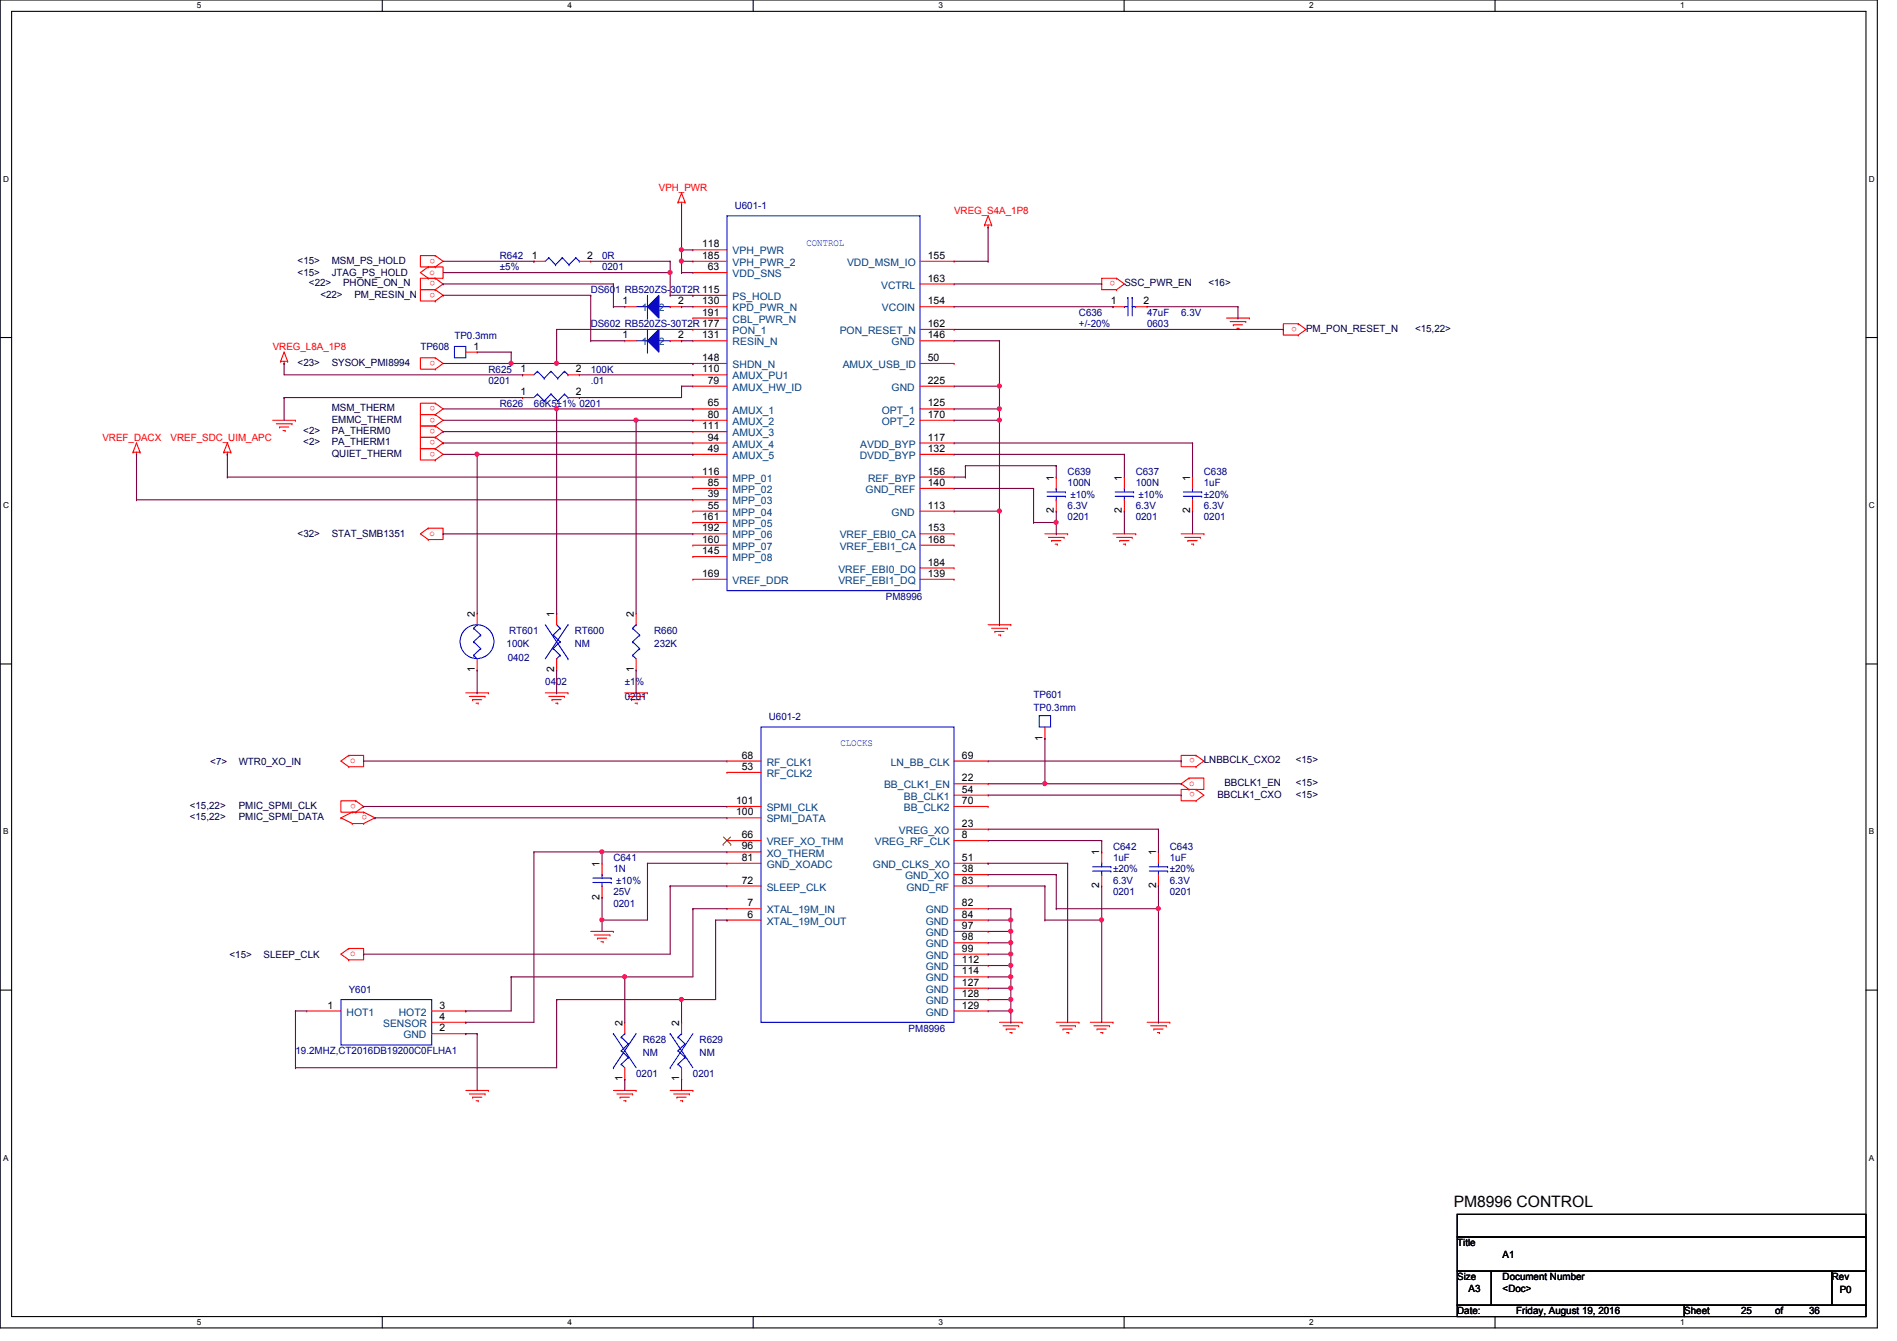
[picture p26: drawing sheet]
<svg xmlns="http://www.w3.org/2000/svg" width="297mm" height="210mm" viewBox="0 0 297 210" stroke-linecap="round" stroke-linejoin="round" font-family="sans-serif">
<defs><g id="words">
<text font-size="2.5" x="227.6" y="188.9">PM8996 CONTROL</text>
<g font-size="1.6" fill="#f00">
<text x="103.2" y="29.9">VPH_PWR</text>
<text x="149.4" y="33.4">VREG_S4A_1P8</text>
<text x="68.2" y="40.5" transform="rotate(180 68.2 40.5)">o</text>
<text x="67.3" y="43">o</text>
<text x="68.2" y="44" transform="rotate(180 68.2 44)">o</text>
<text x="68.2" y="45.8" transform="rotate(180 68.2 45.8)">o</text>
<text x="174.6" y="44" transform="rotate(180 174.6 44)">o</text>
<text x="203.1" y="51.1" transform="rotate(180 203.1 51.1)">o</text>
<text x="42.7" y="54.8">VREG_L8A_1P8</text>
<text x="68.2" y="56.5" transform="rotate(180 68.2 56.5)">o</text>
<text x="68.2" y="63.6" transform="rotate(180 68.2 63.6)">o</text>
<text x="68.2" y="65.4" transform="rotate(180 68.2 65.4)">o</text>
<text x="16" y="69">VREF_DACX</text>
<text x="26.7" y="69">VREF_SDC_UIM_APC</text>
<text x="68.2" y="67.1" transform="rotate(180 68.2 67.1)">o</text>
<text x="68.2" y="68.9" transform="rotate(180 68.2 68.9)">o</text>
<text x="68.2" y="70.7" transform="rotate(180 68.2 70.7)">o</text>
<text x="67.3" y="83.9">o</text>
<text x="54.8" y="119.5">o</text>
<text x="187.1" y="118.7" transform="rotate(180 187.1 118.7)">o</text>
<text x="55.7" y="125.8" transform="rotate(180 55.7 125.8)">o</text>
<text x="186.2" y="123">o</text>
<text x="187.1" y="124" transform="rotate(180 187.1 124)">o</text>
<text x="57.5" y="127.6" transform="rotate(180 57.5 127.6)">o</text>
<text x="54.8" y="149.7">o</text>
</g>
<g font-size="1.6" fill="#000080">
<text x="115.1" y="32.7">U601-1</text>
<text x="78.3" y="40.6">R642</text>
<text x="94.3" y="40.6">0R</text>
<text x="78.3" y="42.3">±5%</text>
<text x="92.5" y="45.9">DS601 RB520ZS-30T2R 115</text>
<text x="94.3" y="42.3">0201</text>
<text x="71.2" y="53">TP0.3mm</text>
<text x="92.5" y="51.2">DS602 RB520ZS-30T2R 177</text>
<text x="168.9" y="49.4">C636</text>
<text x="168.9" y="51.2">+/-20%</text>
<text x="179.6" y="49.4">47uF</text>
<text x="179.6" y="51.2">0603</text>
<text x="185" y="49.4">6.3V</text>
<text x="65.8" y="54.8">TP608</text>
<text x="76.5" y="58.3">R625</text>
<text x="92.5" y="58.3">100K</text>
<text x="76.5" y="60.1">0201</text>
<text x="78.3" y="63.7">R626</text>
<text x="83.6" y="63.7">66K5±1% 0201</text>
<text x="92.5" y="60.1">.01</text>
<text x="167.2" y="74.3">C639</text>
<text x="167.2" y="76.1">100N</text>
<text x="167.6" y="77.9">±10%</text>
<text x="177.8" y="74.3">C637</text>
<text x="177.8" y="76.1">100N</text>
<text x="178.3" y="77.9">±10%</text>
<text x="188.5" y="74.3">C638</text>
<text x="188.5" y="76.1">1uF</text>
<text x="188.5" y="77.9">±20%</text>
<text x="167.2" y="81.4">0201</text>
<text x="167.2" y="79.7">6.3V</text>
<text x="177.8" y="81.4">0201</text>
<text x="177.8" y="79.7">6.3V</text>
<text x="188.5" y="81.4">0201</text>
<text x="188.5" y="79.7">6.3V</text>
<text x="138.7" y="93.9">PM8996</text>
<text x="79.3" y="101.3">100K</text>
<text x="79.7" y="99.2">RT601</text>
<text x="90" y="99.2">RT600</text>
<text x="90" y="101.3">NM</text>
<text x="102.4" y="99.2">R660</text>
<text x="102.4" y="101.3">232K</text>
<text x="79.5" y="103.5">0402</text>
<text x="85.4" y="107.2">0402</text>
<text x="97.8" y="107.2">±1%</text>
<text x="97.8" y="109.6">0201</text>
<text x="120.4" y="112.7">U601-2</text>
<text x="161.8" y="109.2">TP601</text>
<text x="161.8" y="111.3">TP0.3mm</text>
<text x="96.1" y="134.8">C641</text>
<text x="96.1" y="136.6">1N</text>
<text x="174.3" y="133">C642</text>
<text x="174.3" y="134.8">1uF</text>
<text x="174.3" y="136.6">±20%</text>
<text x="183.2" y="133">C643</text>
<text x="183.2" y="134.8">1uF</text>
<text x="183.2" y="136.6">±20%</text>
<text x="96.1" y="141.9">0201</text>
<text x="96.1" y="140.1">25V</text>
<text x="96.5" y="138.3">±10%</text>
<text x="174.3" y="140.1">0201</text>
<text x="174.3" y="138.3">6.3V</text>
<text x="183.2" y="140.1">0201</text>
<text x="183.2" y="138.3">6.3V</text>
<text x="54.6" y="155.4">Y601</text>
<text x="142.3" y="161.5">PM8996</text>
<text x="46.3" y="165">19.2MHZ,CT2016DB19200C0FLHA1</text>
<text x="100.7" y="163.2">R628</text>
<text x="100.7" y="165.4">NM</text>
<text x="109.6" y="163.2">R629</text>
<text x="109.6" y="165.4">NM</text>
<text x="99.6" y="168.6">0201</text>
<text x="108.5" y="168.6">0201</text>
</g>
<g font-size="1.6" fill="#000040">
<text x="46.6" y="41.3">&lt;15&gt;</text>
<text x="51.9" y="41.3">MSM_PS_HOLD</text>
<text x="46.6" y="43.2">&lt;15&gt;</text>
<text x="48.4" y="44.8">&lt;22&gt;</text>
<text x="50.2" y="46.6">&lt;22&gt;</text>
<text x="51.9" y="43.2">JTAG_PS_HOLD</text>
<text x="53.7" y="44.8">PHONE_ON_N</text>
<text x="55.5" y="46.6">PM_RESIN_N</text>
<text x="176.1" y="44.8">SSC_PWR_EN</text>
<text x="189.2" y="44.8">&lt;16&gt;</text>
<text x="204.5" y="51.9">PM_PON_RESET_N</text>
<text x="221.6" y="51.9">&lt;15,22&gt;</text>
<text x="46.6" y="57.3">&lt;23&gt;</text>
<text x="51.9" y="57.3">SYSOK_PMI8994</text>
<text x="51.9" y="64.4">MSM_THERM</text>
<text x="47.5" y="67.9">&lt;2&gt;</text>
<text x="47.5" y="69.7">&lt;2&gt;</text>
<text x="51.9" y="66.2">EMMC_THERM</text>
<text x="51.9" y="67.9">PA_THERM0</text>
<text x="51.9" y="69.7">PA_THERM1</text>
<text x="51.9" y="71.5">QUIET_THERM</text>
<text x="46.6" y="84.1">&lt;32&gt;</text>
<text x="51.9" y="84.1">STAT_SMB1351</text>
<text x="32.9" y="119.7">&lt;7&gt;</text>
<text x="37.4" y="119.7">WTR0_XO_IN</text>
<text x="188.5" y="119.5">LNBBCLK_CXO2</text>
<text x="202.9" y="119.5">&lt;15&gt;</text>
<text x="190.6" y="124.8">BBCLK1_CXO</text>
<text x="191.7" y="123.1">BBCLK1_EN</text>
<text x="202.9" y="123.1">&lt;15&gt;</text>
<text x="202.9" y="124.8">&lt;15&gt;</text>
<text x="29.7" y="128.4">&lt;15,22&gt;</text>
<text x="29.7" y="126.6">&lt;15,22&gt;</text>
<text x="37.4" y="128.4">PMIC_SPMI_DATA</text>
<text x="37.4" y="126.6">PMIC_SPMI_CLK</text>
<text x="35.9" y="149.9">&lt;15&gt;</text>
<text x="41.3" y="149.9">SLEEP_CLK</text>
</g>
<g font-size="1.6">
<text x="83.3" y="40.5">1</text>
<text x="91.9" y="40.5">2</text>
<text x="109.9" y="38.7">118</text>
<text x="109.9" y="40.5">185</text>
<text x="145.3" y="40.5">155</text>
<text x="97.5" y="47.6">1</text>
<text x="106.2" y="47.6">2</text>
<text x="109.9" y="47.6">130</text>
<text x="110.8" y="42.3">63</text>
<text x="145.3" y="44.1">163</text>
<text x="145.3" y="47.6">154</text>
<text x="173.9" y="47.6">1</text>
<text x="179.1" y="47.6">2</text>
<text x="97.5" y="53">1</text>
<text x="106.2" y="53">2</text>
<text x="109.9" y="49.4">191</text>
<text x="109.9" y="53">131</text>
<text x="145.3" y="51.2">162</text>
<text x="145.3" y="53">146</text>
<text x="74.2" y="54.7">1</text>
<text x="81.5" y="58.3">1</text>
<text x="90.2" y="58.3">2</text>
<text x="109.9" y="56.5">148</text>
<text x="109.9" y="58.3">110</text>
<text x="145.3" y="56.5">50</text>
<text x="81.5" y="61.8">1</text>
<text x="90.2" y="61.8">2</text>
<text x="110.8" y="60.1">79</text>
<text x="110.8" y="63.6">65</text>
<text x="110.8" y="65.4">80</text>
<text x="145.3" y="60.1">225</text>
<text x="145.3" y="63.6">125</text>
<text x="145.3" y="65.4">170</text>
<text x="109.9" y="67.2">111</text>
<text x="110.8" y="69">94</text>
<text x="110.8" y="70.7">49</text>
<text x="145.3" y="69">117</text>
<text x="145.3" y="70.7">132</text>
<text x="109.9" y="74.3">116</text>
<text x="110.8" y="76.1">85</text>
<text x="110.8" y="77.9">39</text>
<text x="145.3" y="74.3">156</text>
<text x="145.3" y="76.1">140</text>
<text x="165" y="75.2" transform="rotate(-90 165 75.2)">1</text>
<text x="175.7" y="75.2" transform="rotate(-90 175.7 75.2)">1</text>
<text x="186.3" y="75.2" transform="rotate(-90 186.3 75.2)">1</text>
<text x="109.9" y="81.4">161</text>
<text x="109.9" y="83.2">192</text>
<text x="110.8" y="79.6">55</text>
<text x="145.3" y="79.6">113</text>
<text x="145.3" y="83.2">153</text>
<text x="165" y="80.3" transform="rotate(-90 165 80.3)">2</text>
<text x="175.7" y="80.3" transform="rotate(-90 175.7 80.3)">2</text>
<text x="186.3" y="80.3" transform="rotate(-90 186.3 80.3)">2</text>
<text x="109.9" y="85">160</text>
<text x="109.9" y="86.7">145</text>
<text x="145.3" y="85">168</text>
<text x="145.3" y="88.5">184</text>
<text x="109.9" y="90.3">169</text>
<text x="145.3" y="90.3">139</text>
<text x="74.3" y="96.6" transform="rotate(-90 74.3 96.6)">2</text>
<text x="86.8" y="96.6" transform="rotate(-90 86.8 96.6)">1</text>
<text x="99.2" y="96.6" transform="rotate(-90 99.2 96.6)">2</text>
<text x="74.3" y="105.2" transform="rotate(-90 74.3 105.2)">1</text>
<text x="86.8" y="105.2" transform="rotate(-90 86.8 105.2)">2</text>
<text x="99.2" y="105.2" transform="rotate(-90 99.2 105.2)">1</text>
<text x="116.2" y="118.7">68</text>
<text x="150.6" y="118.7">69</text>
<text x="163.2" y="115.9" transform="rotate(-90 163.2 115.9)">1</text>
<text x="115.3" y="125.9">101</text>
<text x="116.2" y="120.5">53</text>
<text x="150.6" y="122.3">22</text>
<text x="150.6" y="124.1">54</text>
<text x="150.6" y="125.9">70</text>
<text x="115.3" y="127.6">100</text>
<text x="116.2" y="131.2">66</text>
<text x="150.6" y="129.4">23</text>
<text x="150.6" y="131.2">8</text>
<text x="93.9" y="135.7" transform="rotate(-90 93.9 135.7)">1</text>
<text x="116.2" y="133">96</text>
<text x="116.2" y="134.7">81</text>
<text x="150.6" y="134.7">51</text>
<text x="150.6" y="136.5">38</text>
<text x="172.1" y="133.9" transform="rotate(-90 172.1 133.9)">1</text>
<text x="181" y="133.9" transform="rotate(-90 181 133.9)">1</text>
<text x="93.9" y="140.8" transform="rotate(-90 93.9 140.8)">2</text>
<text x="116.2" y="138.3">72</text>
<text x="117" y="141.9">7</text>
<text x="117" y="143.6">6</text>
<text x="150.6" y="138.3">83</text>
<text x="150.6" y="141.9">82</text>
<text x="150.6" y="143.6">84</text>
<text x="172.1" y="139" transform="rotate(-90 172.1 139)">2</text>
<text x="181" y="139" transform="rotate(-90 181 139)">2</text>
<text x="150.6" y="145.4">97</text>
<text x="150.6" y="147.2">98</text>
<text x="150.6" y="149">99</text>
<text x="150.6" y="150.7">112</text>
<text x="150.6" y="152.5">114</text>
<text x="150.6" y="154.3">127</text>
<text x="51.3" y="157.9">1</text>
<text x="68.8" y="161.4">2</text>
<text x="68.8" y="157.9">3</text>
<text x="68.8" y="159.6">4</text>
<text x="97.4" y="160.6" transform="rotate(-90 97.4 160.6)">2</text>
<text x="106.3" y="160.6" transform="rotate(-90 106.3 160.6)">2</text>
<text x="150.6" y="156.1">128</text>
<text x="150.6" y="157.9">129</text>
<text x="97.4" y="169.2" transform="rotate(-90 97.4 169.2)">1</text>
<text x="106.3" y="169.2" transform="rotate(-90 106.3 169.2)">1</text>
<text x="228.2" y="195.1">Title</text>
<text x="235.3" y="196.8">A1</text>
<text x="228.2" y="200.4">Size</text>
<text x="230" y="202.2">A3</text>
<text x="235.3" y="200.4">Document Number</text>
<text x="235.3" y="202.2">&lt;Doc&gt;</text>
<text x="286.8" y="200.4">Rev</text>
<text x="288.1" y="202.4">P0</text>
<text x="228.2" y="205.7">Date:</text>
<text x="237.4" y="205.7">Friday, August 19, 2016</text>
<text x="263.7" y="205.7">Sheet</text>
<text x="272.6" y="205.7">25</text>
<text x="278" y="205.7">of</text>
<text x="283.3" y="205.7">36</text>
</g>
<g font-size="1.6" fill="#004080">
<text x="114.7" y="39.8">VPH_PWR</text>
<text x="114.7" y="41.6">VPH_PWR_2</text>
<text x="132.6" y="41.6">VDD_MSM_IO</text>
<text x="114.7" y="43.4">VDD_SNS</text>
<text x="114.7" y="46.9">PS_HOLD</text>
<text x="138" y="45.2">VCTRL</text>
<text x="100.5" y="48.7">1</text>
<text x="103.2" y="48.7">2</text>
<text x="114.7" y="48.7">KPD_PWR_N</text>
<text x="114.7" y="50.5">CBL_PWR_N</text>
<text x="114.7" y="52.3">PON_1</text>
<text x="131.5" y="52.3">PON_RESET_N</text>
<text x="138.1" y="48.7">VCOIN</text>
<text x="100.5" y="54.1">1</text>
<text x="103.2" y="54.1">2</text>
<text x="114.7" y="54.1">RESIN_N</text>
<text x="114.7" y="57.6">SHDN_N</text>
<text x="114.7" y="59.4">AMUX_PU1</text>
<text x="131.9" y="57.6">AMUX_USB_ID</text>
<text x="139.6" y="54.1">GND</text>
<text x="114.7" y="61.2">AMUX_HW_ID</text>
<text x="114.7" y="64.7">AMUX_1</text>
<text x="138.1" y="64.7">OPT_1</text>
<text x="139.6" y="61.2">GND</text>
<text x="114.7" y="66.5">AMUX_2</text>
<text x="114.7" y="68.3">AMUX_3</text>
<text x="114.7" y="70.1">AMUX_4</text>
<text x="114.7" y="71.8">AMUX_5</text>
<text x="134.6" y="71.8">DVDD_BYP</text>
<text x="134.7" y="70.1">AVDD_BYP</text>
<text x="138.1" y="66.5">OPT_2</text>
<text x="114.7" y="75.4">MPP_01</text>
<text x="114.7" y="77.2">MPP_02</text>
<text x="135.5" y="77.2">GND_REF</text>
<text x="135.9" y="75.4">REF_BYP</text>
<text x="114.7" y="79">MPP_03</text>
<text x="114.7" y="80.7">MPP_04</text>
<text x="114.7" y="82.5">MPP_05</text>
<text x="139.6" y="80.7">GND</text>
<text x="114.7" y="84.3">MPP_06</text>
<text x="114.7" y="86.1">MPP_07</text>
<text x="114.7" y="87.8">MPP_08</text>
<text x="131.3" y="89.6">VREF_EBI0_DQ</text>
<text x="131.5" y="84.3">VREF_EBI0_CA</text>
<text x="131.5" y="86.1">VREF_EBI1_CA</text>
<text x="114.7" y="91.4">VREF_DDR</text>
<text x="131.3" y="91.4">VREF_EBI1_DQ</text>
<text x="120.1" y="119.8">RF_CLK1</text>
<text x="139.5" y="119.8">LN_BB_CLK</text>
<text x="120.1" y="121.6">RF_CLK2</text>
<text x="138.4" y="123.4">BB_CLK1_EN</text>
<text x="141.5" y="125.2">BB_CLK1</text>
<text x="120.1" y="127">SPMI_CLK</text>
<text x="120.1" y="128.7">SPMI_DATA</text>
<text x="140.8" y="130.5">VREG_XO</text>
<text x="141.5" y="127">BB_CLK2</text>
<text x="120.1" y="132.3">VREF_XO_THM</text>
<text x="120.1" y="134.1">XO_THERM</text>
<text x="120.1" y="135.8">GND_XOADC</text>
<text x="136.7" y="135.8">GND_CLKS_XO</text>
<text x="137" y="132.3">VREG_RF_CLK</text>
<text x="141.7" y="137.6">GND_XO</text>
<text x="120.1" y="139.4">SLEEP_CLK</text>
<text x="120.1" y="143">XTAL_19M_IN</text>
<text x="141.9" y="139.4">GND_RF</text>
<text x="144.9" y="143">GND</text>
<text x="120.1" y="144.7">XTAL_19M_OUT</text>
<text x="144.9" y="144.7">GND</text>
<text x="144.9" y="146.5">GND</text>
<text x="144.9" y="148.3">GND</text>
<text x="144.9" y="150.1">GND</text>
<text x="144.9" y="151.8">GND</text>
<text x="144.9" y="153.6">GND</text>
<text x="144.9" y="155.4">GND</text>
<text x="54.3" y="159">HOT1</text>
<text x="60" y="160.7">SENSOR</text>
<text x="62.4" y="159">HOT2</text>
<text x="144.9" y="157.2">GND</text>
<text x="144.9" y="159">GND</text>
<text x="63.2" y="162.5">GND</text>
</g>
<g font-size="1.6" fill="#00f">
<text x="126.3" y="38.6">CONTROL</text>
<text x="131.6" y="116.8">CLOCKS</text>
</g>
<g font-size="1.3">
<text x="30.8" y="1.3">5</text>
<text x="88.9" y="1.3">4</text>
<text x="146.9" y="1.3">3</text>
<text x="205" y="1.3">2</text>
<text x="263.1" y="1.3">1</text>
<text x=".5" y="28.4">D</text>
<text x="292.6" y="28.4">D</text>
<text x=".5" y="79.5">C</text>
<text x="292.6" y="79.5">C</text>
<text x=".5" y="130.6">B</text>
<text x="292.6" y="130.6">B</text>
<text x=".5" y="181.7">A</text>
<text x="292.6" y="181.7">A</text>
<text x="30.8" y="207.4">5</text>
<text x="88.9" y="207.4">4</text>
<text x="146.9" y="207.4">3</text>
<text x="205" y="207.4">2</text>
<text x="263.1" y="207.4">1</text>
</g>
</g></defs>
<path d="M0 0h294v207.9h-294zM1.8 1.8h290.4v204.3h-290.4z" fill="none" stroke="#000" stroke-width=".17"/>
<g fill="#fff">
<path d="M30.8 .2h.7v1.4h-.7z"/>
<path d="M30.8 206.2h.7v1.4h-.7z"/>
</g>
<path d="M59.9 0v1.8M59.9 206.1v1.8" fill="none" stroke="#000" stroke-width=".17"/>
<g fill="#fff">
<path d="M88.9 .2h.6v1.4h-.6z"/>
<path d="M88.9 206.2h.6v1.4h-.6z"/>
</g>
<path d="M117.9 0v1.8M117.9 206.1v1.8" fill="none" stroke="#000" stroke-width=".17"/>
<g fill="#fff">
<path d="M146.9 .2h.7v1.4h-.7z"/>
<path d="M146.9 206.2h.7v1.4h-.7z"/>
</g>
<path d="M176 0v1.8M176 206.1v1.8" fill="none" stroke="#000" stroke-width=".17"/>
<g fill="#fff">
<path d="M205 .2h.7v1.4h-.7z"/>
<path d="M205 206.2h.7v1.4h-.7z"/>
</g>
<path d="M234.1 0v1.8M234.1 206.1v1.8" fill="none" stroke="#000" stroke-width=".17"/>
<g fill="#fff">
<path d="M263.1 .2h.7v1.4h-.7z"/>
<path d="M263.1 206.2h.7v1.4h-.7z"/>
<path d="M.5 27.3h.9v1.4h-.9z"/>
<path d="M292.6 27.3h.9v1.4h-.9z"/>
<path d="M.5 78.4h.9v1.4h-.9z"/>
<path d="M292.6 78.4h.9v1.4h-.9z"/>
</g>
<path d="M0 52.8h1.8M292.2 52.8h1.8" fill="none" stroke="#000" stroke-width=".17"/>
<g fill="#fff">
<path d="M.5 129.5h.8v1.4h-.8z"/>
<path d="M292.6 129.5h.9v1.4h-.9z"/>
</g>
<path d="M0 103.9h1.8M292.2 103.9h1.8" fill="none" stroke="#000" stroke-width=".17"/>
<g fill="#fff">
<path d="M.5 180.5h.8v1.4h-.8z"/>
<path d="M292.6 180.5h.9v1.4h-.9z"/>
</g>
<path d="M0 155h1.8M292.2 155h1.8M228.2 190.1h64v3.5h-64zM228.2 193.6h64v5.4h-64zM228.2 199h5.3v5.3h-5.3zM233.5 199h53.3v5.3h-53.3zM286.8 199h5.4v5.3h-5.4zM228.2 204.3h35.5v1.8h-35.5zM263.7 204.3h28.5v1.8h-28.5z" fill="none" stroke="#000" stroke-width=".17"/>
<g fill="none" stroke="#f00" stroke-width=".17">
<path d="M106.2 31.7h.1M106.2 31.7h1.1M106.7 32h.1M106.7 30.2h.1M106.7 31.7v.3M106.7 30.2l-.5 1.5M106.7 30.2l.6 1.5M107.3 31.7h.1M108.5 39.1h.1M108.5 39.1h5.3M154.2 35.2h.1M154.2 35.2h1.1"/>
<path d="M154.7 35.6h.1M154.7 33.8h.1M154.7 35.2v.4M154.7 33.8l-.5 1.4M154.7 33.8l.6 1.4M155.3 35.2h.1M43.9 56.6h.1M43.9 56.6h1.1M44.5 56.9h.1M44.5 55.1h.1M44.5 56.6v.3M44.5 55.1l-.6 1.5"/>
<path d="M44.5 55.1l.5 1.5M45 56.6h.1M67.1 41.8h.1M67.1 43.6h.1M67.1 41.8h2.3v1.8h-2.3M67.1 41.8l-1.3 .9 1.3 .9M68.2 41.8h.1M68.2 40h.1M68.2 40h-2.4v1.8h2.4M68.2 45.3h.1M68.2 43.6h.1M68.2 43.6h-2.4v1.7h2.4"/>
<path d="M68.2 47.1h.1M68.2 45.3h-2.4v1.8h2.4M68.2 57.8h.1M68.2 56h.1M68.2 56h-2.4v1.8h2.4M68.2 40l1.2 .9-1.2 .9M68.2 43.6l1.2 .8-1.2 .9M68.2 45.3l1.2 .9-1.2 .9M68.2 56l1.2 .9-1.2 .9M83.6 40.9h.1M83.6 40.9h1.8M90.7 40.9h1.8"/>
<path d="M92.5 40.9h.1M108.5 40.9h.1M108.5 42.7h.1M108.5 46.2h.1M108.5 48h.1M108.5 49.8h.1M108.5 51.6h.1M108.5 53.3h.1M108.5 56.9h.1M108.5 58.7h.1M108.5 49.8h5.3M108.5 40.9h5.3"/>
<path d="M108.5 48h5.3M108.5 42.7h5.3M108.5 46.2h5.3M108.5 51.6h5.3M108.5 53.3h5.3M108.5 56.9h5.3M108.5 58.7h5.3M144.1 40.9h5.3M144.1 48h5.3M144.1 51.6h5.3M144.1 53.3h5.3M144.1 56.9h5.3"/>
<path d="M144.1 44.4h5.3M149.4 40.9h.1M149.4 44.4h.1M149.4 48h.1M149.4 51.6h.1M149.4 53.3h.1M149.4 56.9h.1M174.3 48h.1M174.3 48h1.8M174.8 45.3h.1M174.8 43.6h.1M174.8 43.6h-2.3v1.7h2.3"/>
<path d="M174.8 43.6l1.3 .8-1.3 .9M177.8 48h1.8M179.6 48h.1M192.1 49.8h3.5M192.6 50.3h2.5M193.1 50.8h.1M193.1 50.8h1.5M193.7 51.4h.3M194 51.4h.1M195.1 50.3h.1M195.6 49.8h.1M203.3 52.5h.1"/>
<path d="M203.3 50.7h.1M203.3 50.7h-2.3v1.8h2.3M203.3 50.7l1.2 .9-1.2 .9M20.8 70.8h.1M20.8 70.8h1.1M21.4 71.1h.1M21.4 69.3h.1M21.4 70.8v.3M21.4 69.3l-.6 1.5M21.4 69.3l.5 1.5M21.9 70.8h.1M35 70.8h.1"/>
<path d="M35 70.8h1.1M35.6 71.1h.1M35.6 69.3h.1M35.6 70.8v.3M35.6 69.3l-.6 1.5M35.6 69.3l.5 1.5M36.1 70.8h.1M42.7 65.8h3.6M43.3 66.3h2.4M43.8 66.8h.1M43.8 66.8h1.4M44.3 67.4h.4"/>
<path d="M44.7 67.4h.1M45.7 66.3h.1M46.3 65.8h.1M68.2 64.9h.1M68.2 63.1h.1M68.2 63.1h-2.4v1.8h2.4M68.2 66.7h.1M68.2 64.9h-2.4v1.8h2.4M68.2 68.5h.1M68.2 66.7h-2.4v1.8h2.4M68.2 70.2h.1M68.2 68.5h-2.4v1.7h2.4"/>
<path d="M68.2 72h.1M68.2 70.2h-2.4v1.8h2.4M68.2 63.1l1.2 .9-1.2 .9M68.2 64.9l1.2 .9-1.2 .9M68.2 66.7l1.2 .9-1.2 .9M68.2 68.5l1.2 .8-1.2 .9M68.2 70.2l1.2 .9-1.2 .9M108.5 60.5h.1M108.5 64h.1M108.5 65.8h.1M108.5 67.6h.1M108.5 69.3h.1"/>
<path d="M108.5 71.1h.1M108.5 74.7h.1M108.5 76.5h.1M108.5 78.2h.1M108.5 65.8h5.3M108.5 60.5h5.3M108.5 64h5.3M108.5 67.6h5.3M108.5 69.3h5.3M108.5 71.1h5.3M108.5 74.7h5.3M108.5 76.5h5.3"/>
<path d="M108.5 78.2h5.3M144.1 65.8h5.3M144.1 60.5h5.3M144.1 64h5.3M144.1 69.3h5.3M144.1 71.1h5.3M144.1 74.7h5.3M144.1 76.5h5.3M149.4 60.5h.1M149.4 64h.1M149.4 65.8h.1M149.4 69.3h.1"/>
<path d="M149.4 71.1h.1M149.4 74.7h.1M149.4 76.5h.1M165.4 74.7h.1M165.4 74.7v1.8M165.4 78.2v1.8M176.1 74.7h.1M176.1 74.7v1.8M176.1 78.2v1.8M67.1 82.7h.1M67.1 84.5h.1M67.1 82.7h2.3v1.8h-2.3"/>
<path d="M67.1 82.7l-1.3 .9 1.3 .9M108.5 80h.1M108.5 81.8h.1M108.5 83.6h.1M108.5 85.3h.1M108.5 87.1h.1M108.5 90.7h.1M108.5 83.6h5.3M108.5 80h5.3M108.5 81.8h5.3M108.5 85.3h5.3M108.5 87.1h5.3"/>
<path d="M108.5 90.7h5.3M144.1 83.6h5.3M144.1 80h5.3M144.1 85.3h5.3M144.1 90.7h5.3M144.1 88.9h5.3M149.4 80h.1M149.4 83.6h.1M149.4 85.3h.1M149.4 88.9h.1M149.4 90.7h.1M154.7 97.8h3.6"/>
<path d="M155.3 98.3h2.4M155.8 98.8h.1M155.8 98.8h1.4M156.3 99.4h.4M156.7 99.4h.1M157.7 98.3h.1M158.3 97.8h.1M163.6 83.6h3.6M164.2 84.1h2.4M164.7 84.6h.1M164.7 84.6h1.4M165.2 85.2h.4"/>
<path d="M165.4 80h.1M165.6 85.2h.1M166.6 84.1h.1M167.2 83.6h.1M174.3 83.6h3.5M174.8 84.1h2.5M175.3 84.6h.1M175.3 84.6h1.5M175.9 85.2h.3M176.1 80h.1M176.2 85.2h.1M177.3 84.1h.1"/>
<path d="M177.8 83.6h.1M185 83.6h3.5M185.5 84.1h2.5M186 84.6h.1M186 84.6h1.4M186.6 85.2h.3M186.9 85.2h.1M188 84.1h.1M188.5 83.6h.1M54.6 118.2h.1M54.6 118.2h2.3v1.8h-2.3M54.6 118.2l-1.2 .9 1.2 .9"/>
<path d="M72.9 108.5h3.6M73.5 109h2.4M74 109.5h.1M74 109.5h1.4M74.5 110.1h.4M74.9 110.1h.1M75.9 109h.1M76.5 108.5h.1M85.4 108.5h3.5M85.9 109h2.5M86.4 109.5h.1M86.4 109.5h1.5"/>
<path d="M87 110.1h.3M87.3 110.1h.1M88.4 109h.1M88.9 108.5h.1M97.8 108.5h3.6M98.4 109h2.4M98.9 109.5h.1M98.9 109.5h1.4M99.4 110.1h.4M99.8 110.1h.1M100.8 109h.1M101.4 108.5h.1"/>
<path d="M163.6 115.6h.1M163.6 113.8v1.8M187.3 118.2h.1M187.3 118.2h-2.3v1.8h2.3M187.3 118.2l1.2 .9-1.2 .9M53.4 128h.1M53.4 128l1.8 .9M54.6 120h.1M55.2 128.9h.1M55.2 127.1h.1M55.2 128.9h1.7M55.2 127.1l-1.8 .9"/>
<path d="M55.2 127.1h1.7M55.7 127.1h.1M55.7 125.3h.1M55.7 125.3h-2.3v1.8h2.3M55.7 125.3l1.2 .9-1.2 .9M56.9 128.9h.1M56.9 127.1h.1M56.9 127.1l1.8 .9M58.7 128h.1M58.7 128l-1.8 .9M94.3 135.1h.1M94.3 135.1v1.8"/>
<path d="M94.3 138.7v1.8M186.2 121.8h.1M186.2 123.6h.1M186.2 121.8h2.3v1.8h-2.3M186.2 121.8l-1.2 .9 1.2 .9M187.3 125.3h.1M187.3 123.6h.1M187.3 123.6h-2.3v1.7h2.3M187.3 120h.1M187.3 123.6l1.2 .9-1.2 .8M54.6 148.5h.1M54.6 150.2h.1"/>
<path d="M54.6 148.5h2.3v1.7h-2.3M54.6 148.5l-1.2 .9 1.2 .8M92.5 145.8h3.6M93 146.3h2.5M93.6 146.9h.1M93.6 146.9h1.4M94.1 147.4h.3M94.3 140.5h.1M94.4 147.4h.1M95.5 146.3h.1M96.1 145.8h.1M72.9 170.7h3.6"/>
<path d="M73.5 171.2h2.4M74 171.7h.1M74 171.7h1.4M74.5 172.3h.4M74.9 172.3h.1M75.9 171.2h.1M76.5 170.7h.1M96.1 170.7h3.5M96.6 171.2h2.5M97.1 171.7h.1M97.1 171.7h1.4M97.7 172.3h.3"/>
<path d="M97.8 168.9h.1M97.8 160h.1M97.8 160v1.8M97.8 167.1v1.8M98 172.3h.1M99.1 171.2h.1M99.6 170.7h.1M104.9 170.7h3.6M105.5 171.2h2.4M106 171.7h.1M106 171.7h1.4M106.5 172.3h.4"/>
<path d="M106.7 168.9h.1M106.7 160h.1M106.7 160v1.8M106.7 167.1v1.8M106.9 172.3h.1M107.9 171.2h.1M108.5 170.7h.1M156.5 160h3.6M157.1 160.6h2.4M157.6 161.1h.1M157.6 161.1h1.4M158.1 161.6h.4"/>
<path d="M158.5 161.6h.1M159.5 160.6h.1M160.1 160h.1M165.4 160h3.5M165.9 160.6h2.5M166.5 161.1h.1M166.5 161.1h1.4M167 161.6h.3M167.3 161.6h.1M168.4 160.6h.1M168.9 160h.1M170.7 160h3.6"/>
<path d="M171.3 160.6h2.4M171.8 161.1h.1M171.8 161.1h1.4M172.3 161.6h.4M172.7 161.6h.1M173.7 160.6h.1M174.3 160h.1M179.6 160h3.6M180.2 160.6h2.4M180.7 161.1h.1M180.7 161.1h1.4M181.2 161.6h.4"/>
<path d="M181.6 161.6h.1M182.6 160.6h.1M183.2 160h.1"/>
</g>
<g fill="none" stroke="#00f" stroke-width=".17">
<path d="M113.8 33.8h30.3v58.7h-30.3zM85.9 40.3h.1M85.9 40.3l-.5 .6M85.9 40.3l1.1 1.1M87 41.4h.1M88 40.3h.1M88 40.3l-1 1.1M88 40.3l1.1 1.1M89.1 41.4h.1M90.2 40.3h.1M90.2 40.3l-1.1 1.1M90.2 40.3l.5 .6"/>
<path d="M90.7 40.9h.1M176.1 48h.1M176.1 48h.5M176.6 46.6h.1M176.6 46.6v2.8M177.3 46.6h.1M177.3 46.6v2.8M177.3 48h.5M177.8 48h.1M164 77h2.8M164 77.7h2.8M165.4 76.5h.1"/>
<path d="M165.4 78.2h.1M165.4 76.5v.5M165.4 77.7v.5M166.8 77h.1M166.8 77.7h.1M174.6 77h2.9M174.6 77.7h2.9M176.1 76.5h.1M176.1 78.2h.1M176.1 76.5v.5M176.1 77.7v.5M177.5 77h.1"/>
<path d="M177.5 77.7h.1M162.7 112h1.8v1.8h-1.8zM92.8 137.5h2.9M92.8 138.1h2.9M94.3 136.9h.1M94.3 138.7h.1M94.3 136.9v.6M94.3 138.1v.6M95.7 137.5h.1M95.7 138.1h.1M96.1 167.1h.1M96.1 161.8h.1"/>
<path d="M96.1 161.8l3.5 5.3M97.3 166.6h.1M97.3 164.5h.1M97.3 162.3h.1M97.3 166.6l.5 .5M97.3 164.5l1.1 1M97.3 162.3l1.1 1.1M97.8 161.8h.1M97.8 161.8l-.5 .5M98.4 165.5h.1M98.4 163.4h.1M98.4 165.5l-1.1 1.1"/>
<path d="M98.4 163.4l-1.1 1.1M99.6 161.8l-3.5 5.3M104.9 167.1h.1M104.9 161.8h.1M104.9 161.8l3.6 5.3M106.2 166.6h.1M106.2 164.5h.1M106.2 162.3h.1M106.2 166.6l.5 .5M106.2 164.5l1.1 1M106.2 162.3l1.1 1.1M106.7 161.8h.1"/>
<path d="M106.7 161.8l-.5 .5M107.3 165.5h.1M107.3 163.4h.1M107.3 165.5l-1.1 1.1M107.3 163.4l-1.1 1.1M108.5 161.8l-3.6 5.3"/>
</g>
<path d="M101.4 48l1.8-1.8v3.6z" fill="#00f"/>
<g fill="none" stroke="#00f" stroke-width=".17">
<path d="M99.6 48h1.8M101.4 48l1.8-1.8v3.6zM101.4 48h.1M101.4 49.8h.1M101.4 46.2v3.6M103.2 48h1.7M104.9 48h.1M84.2 61.7h.1M84.2 61.7l-.6 .5M84.2 61.7l1 1.1M85.2 62.8h.1M86.3 61.7h.1"/>
<path d="M86.3 61.7l-1.1 1.1M86.3 61.7l1 1.1M87.3 62.8h.1M88.4 61.7h.1M88.4 61.7l-1.1 1.1M88.4 61.7l.5 .5M88.9 62.2h.1M85.4 97.8l3.5 5.3M86.6 99.4h.1M86.6 99.4l1.1 1.1M87.2 97.8l.5 .5M87.7 98.3h.1"/>
<path d="M87.7 98.3l-1.1 1.1M88.9 97.8h.1M88.9 97.8l-3.5 5.3M86.6 101.5h.1M86.6 101.5l1.1 1.1M87.2 103.1h.1M87.7 100.5h.1M87.7 102.6h.1M87.7 100.5l-1.1 1M87.7 102.6l-.5 .5M88.9 103.1h.1"/>
</g>
<path d="M97.8 48h.1M97.8 48h1.8M104.9 48h1.8M106.7 48h.1M81.8 62.2h.1M81.8 62.2h1.8M88.9 62.2h1.8M90.7 62.2h.1M87.2 96h.1M87.2 96v1.8M87.2 104.9h.1M87.2 103.1v1.8" fill="none" stroke="#f00" stroke-width=".17"/>
<path d="M101.4 53.3l1.8-1.7v3.5z" fill="#00f"/>
<g fill="none" stroke="#00f" stroke-width=".17">
<path d="M71.2 54.2h1.7v1.8h-1.7zM84.2 58.1h.1M84.2 58.1l-.6 .6M84.2 58.1l1 1.1M85.2 59.2h.1M86.3 58.1h.1M86.3 58.1l-1.1 1.1M86.3 58.1l1 1.1M87.3 59.2h.1M88.4 58.1h.1M88.4 58.1l-1.1 1.1M88.4 58.1l.5 .6"/>
<path d="M88.9 58.7h.1M99.6 53.3h1.8M101.4 53.3l1.8-1.7v3.5zM101.4 53.3h.1M101.4 55.1h.1M101.4 51.6v3.5M103.2 53.3h1.7M104.9 53.3h.1M185.3 77h2.9M185.3 77.7h2.9M186.7 76.5h.1M186.7 78.2h.1"/>
<path d="M186.7 76.5v.5M186.7 77.7v.5M188.2 77h.1M188.2 77.7h.1M74.2 98.3h.1M74.2 98.3l1.1 1.1M74.7 97.8h.1M74.7 97.8l-.5 .5M75.3 99.4h.1M75.3 99.4l-1.1 1.1M99.1 98.3h.1M99.1 98.3l1.1 1.1"/>
<path d="M99.6 97.8h.1M99.6 97.8l-.5 .5M100.2 99.4h.1M100.2 99.4l-1.1 1.1M74.2 102.6h.1M74.2 100.5h.1M74.2 102.6l.5 .5M74.2 100.5l1.1 1M75.3 101.5h.1M75.3 101.5l-1.1 1.1M99.1 102.6h.1M99.1 100.5h.1"/>
<path d="M99.1 102.6l.5 .5M99.1 100.5l1.1 1M100.2 101.5h.1M100.2 101.5l-1.1 1.1M119.2 113.8h30.2v46.2h-30.2zM171.1 135.7h2.8M171.1 136.4h2.8M172.5 135.1h.1M172.5 136.9h.1M172.5 135.1v.6M172.5 136.4v.5M173.9 135.7h.1"/>
<path d="M173.9 136.4h.1M180 135.7h2.8M180 136.4h2.8M181.4 135.1h.1M181.4 136.9h.1M181.4 135.1v.6M181.4 136.4v.5M182.8 135.7h.1M182.8 136.4h.1M53.4 156.5h14.2v7.1h-14.2z"/>
<circle cx="74.7" cy="100.4" r="2.65"/>
</g>
<g fill="none" stroke="#f00" stroke-width=".17">
<path d="M72.9 55.1h1.8M74.7 55.1h.1M81.8 58.7h.1M81.8 58.7h1.8M88.9 58.7h1.8M90.7 58.7h.1M97.8 53.3h.1M97.8 53.3h1.8M104.9 53.3h1.8M106.7 53.3h.1M186.7 74.7h.1M186.7 74.7v1.8"/>
<path d="M186.7 78.2v1.8M74.7 96h.1M74.7 96v1.8M99.6 96h.1M99.6 96v1.8M186.7 80h.1M74.7 104.9h.1M74.7 103.1v1.8M99.6 104.9h.1M99.6 103.1v1.8M113.8 119.1h.1M113.8 119.1h5.4"/>
<path d="M149.4 119.1h5.3M154.7 119.1h.1M113.8 120.9h.1M113.8 126.2h.1M113.8 128h.1M113.8 131.6h.1M113.8 133.3h.1M113.8 135.1h.1M113.8 138.7h.1M113.8 120.9h5.4M113.8 126.2h5.4M113.8 128h5.4"/>
<path d="M113.8 131.6h5.4M113.8 133.3h5.4M113.8 135.1h5.4M113.8 138.7h5.4M149.4 126.2h5.3M149.4 131.6h5.3M149.4 135.1h5.3M149.4 138.7h5.3M149.4 122.7h5.3M149.4 124.5h5.3M149.4 129.8h5.3M149.4 136.9h5.3"/>
<path d="M154.7 122.7h.1M154.7 124.5h.1M154.7 126.2h.1M154.7 129.8h.1M154.7 131.6h.1M154.7 135.1h.1M154.7 136.9h.1M154.7 138.7h.1M172.5 133.3h.1M172.5 138.7h.1M172.5 133.3v1.8M172.5 136.9v1.8"/>
<path d="M181.4 133.3h.1M181.4 138.7h.1M181.4 133.3v1.8M181.4 136.9v1.8M48 158.2h.1M48 158.2h5.4M67.6 158.2h5.3M72.9 158.2h.1M113.8 142.2h.1M113.8 144h.1M113.8 142.2h5.4M113.8 144h5.4"/>
<path d="M149.4 158.2h5.3M149.4 142.2h5.3M149.4 144h5.3M149.4 145.8h5.3M149.4 147.6h5.3M149.4 149.4h5.3M149.4 151.1h5.3M149.4 152.9h5.3M149.4 154.7h5.3M149.4 156.5h5.3M154.7 142.2h.1M154.7 144h.1"/>
<path d="M154.7 145.8h.1M154.7 147.6h.1M154.7 149.4h.1M154.7 151.1h.1M154.7 152.9h.1M154.7 154.7h.1M154.7 156.5h.1M154.7 158.2h.1M67.6 161.8h5.3M67.6 160h5.3M72.9 161.8h.1M72.9 160h.1"/>
</g>
<path d="M113.2 132.2h.1M113.3 131l1.1 1.2M114.4 131l-1.2 1.2M114.4 132.2h.1" fill="none" stroke="#804000" stroke-width=".16"/>
<path d="M106.7 32h.1M106.7 39.1h.1M106.7 32v8.9M106.7 42.7h.1M106.7 42.7h1.8" fill="none" stroke="#800040" stroke-width=".17"/>
<circle cx="106.7" cy="40.9" r=".32" fill="#f0f"/>
<circle cx="106.7" cy="40.9" r=".32" fill="none" stroke="#f0f" stroke-width=".17"/>
<circle cx="106.7" cy="39.1" r=".32" fill="#f0f"/>
<circle cx="106.7" cy="39.1" r=".32" fill="none" stroke="#f0f" stroke-width=".17"/>
<g fill="none" stroke="#800040" stroke-width=".17">
<path d="M106.7 39.1h.1M106.7 39.1h1.8M69.4 46.2h.1M69.4 44.4h.1M69.4 40.9h14.2M69.4 46.2h23.1M69.4 44.4h26.7M69.4 56.9h10.6M80 56.9h.1M83.6 40.9h.1M92.5 46.2h.1M92.5 46.2v7.1"/>
<path d="M96.1 44.4h.1M96.1 44.4v3.6M104.9 42.7h.1M104.9 40.9v1.8M106.7 40.9h.1M106.7 40.9h1.8M106.7 40.9v1.8"/>
</g>
<circle cx="80" cy="56.9" r=".32" fill="#f0f"/>
<circle cx="80" cy="56.9" r=".32" fill="none" stroke="#f0f" stroke-width=".17"/>
<g fill="none" stroke="#800040" stroke-width=".17">
<path d="M44.5 56.9h.1M44.5 56.9v1.8h37.3M74.7 55.1h5.3M80 55.1h.1M80 56.9h.1M80 55.1v1.8M80 56.9h7.2M81.8 58.7h.1M87.2 56.9h.1M90.7 58.7h17.8M108.5 58.7h.1M44.5 62.2h.1"/>
<path d="M44.5 62.2h37.3M44.5 62.2v3.6M69.4 64h17.8M87.2 64h.1M90.7 62.2h.1M106.7 60.5h.1M106.7 60.5h1.8M106.7 60.5v1.7h-16"/>
</g>
<circle cx="87.1" cy="64" r=".32" fill="#f0f"/>
<circle cx="87.1" cy="64" r=".32" fill="none" stroke="#f0f" stroke-width=".17"/>
<path d="M69.4 65.8h30.2M99.6 65.8h.1" fill="none" stroke="#800040" stroke-width=".17"/>
<circle cx="99.6" cy="65.8" r=".32" fill="#f0f"/>
<circle cx="99.6" cy="65.8" r=".32" fill="none" stroke="#f0f" stroke-width=".17"/>
<g fill="none" stroke="#800040" stroke-width=".17">
<path d="M154.7 35.6h.1M154.7 35.6v5.3M149.4 40.9h5.3M149.4 48h24.9M149.4 53.3h7.1M154.7 40.9h.1M156.5 53.3h.1M174.3 48h.1M179.6 48h14.2M193.8 48h.1M193.8 49.8h.1M193.8 48v1.8"/>
<path d="M21.4 78.2h.1M21.4 78.2h87.1M69.4 67.6h.1M69.4 69.3h.1M69.4 67.6h39.1M69.4 69.3h39.1M69.4 71.1h5.3M74.7 71.1h.1M149.4 69.3h37.3M149.4 71.1h26.7M149.4 60.5h7.1M149.4 74.7h1.8"/>
<path d="M149.4 76.5h12.4M151.2 74.7h.1M151.2 72.9h.1M151.2 72.9v1.8M151.2 72.9h14.2M156.5 60.5h.1M161.8 76.5h.1M161.8 76.5v5.3M165.4 72.9h.1M165.4 72.9v1.8M176.1 71.1h.1M176.1 71.1v3.6"/>
<path d="M186.7 69.3h.1M186.7 69.3v5.4M161.8 81.8h.1M161.8 81.8h3.6M165.4 81.8h.1M165.4 83.6h.1M165.4 80v3.6M176.1 80h.1M176.1 80v3.6M186.7 80h.1M186.7 80v3.6"/>
</g>
<circle cx="165.4" cy="81.8" r=".32" fill="#f0f"/>
<circle cx="165.4" cy="81.8" r=".32" fill="none" stroke="#f0f" stroke-width=".17"/>
<path d="M149.4 80h7.1M156.5 97.8h.1M156.5 80h.1M156.5 80v17.8M154.7 142.2h3.6M154.7 144h3.6M158.3 142.2h.1M158.3 144h.1M158.3 145.8h.1M158.3 142.2v3.6" fill="none" stroke="#800040" stroke-width=".17"/>
<circle cx="158.3" cy="144" r=".32" fill="#f0f"/>
<circle cx="158.3" cy="144" r=".32" fill="none" stroke="#f0f" stroke-width=".17"/>
<circle cx="158.3" cy="145.8" r=".32" fill="#f0f"/>
<circle cx="158.3" cy="145.8" r=".32" fill="none" stroke="#f0f" stroke-width=".17"/>
<path d="M154.7 145.8h3.6M154.7 147.6h3.6M158.3 145.8h.1M158.3 147.6h.1M158.3 145.8v1.8" fill="none" stroke="#800040" stroke-width=".17"/>
<circle cx="158.3" cy="147.5" r=".32" fill="#f0f"/>
<circle cx="158.3" cy="147.5" r=".32" fill="none" stroke="#f0f" stroke-width=".17"/>
<path d="M154.7 149.4h3.6M158.3 149.4h.1M158.3 151.1h.1M158.3 147.6v3.5" fill="none" stroke="#800040" stroke-width=".17"/>
<circle cx="158.3" cy="149.3" r=".32" fill="#f0f"/>
<circle cx="158.3" cy="149.3" r=".32" fill="none" stroke="#f0f" stroke-width=".17"/>
<path d="M154.7 151.1h3.6M158.3 151.1h.1" fill="none" stroke="#800040" stroke-width=".17"/>
<circle cx="158.3" cy="151.1" r=".32" fill="#f0f"/>
<circle cx="158.3" cy="151.1" r=".32" fill="none" stroke="#f0f" stroke-width=".17"/>
<path d="M154.7 152.9h3.6M158.3 152.9h.1M158.3 154.7h.1M158.3 151.1v3.6" fill="none" stroke="#800040" stroke-width=".17"/>
<circle cx="158.3" cy="152.9" r=".32" fill="#f0f"/>
<circle cx="158.3" cy="152.9" r=".32" fill="none" stroke="#f0f" stroke-width=".17"/>
<path d="M154.7 154.7h3.6M158.3 154.7h.1" fill="none" stroke="#800040" stroke-width=".17"/>
<circle cx="158.3" cy="154.7" r=".32" fill="#f0f"/>
<circle cx="158.3" cy="154.7" r=".32" fill="none" stroke="#f0f" stroke-width=".17"/>
<path d="M154.7 156.5h3.6M158.3 156.5h.1M158.3 158.2h.1M158.3 154.7v3.5" fill="none" stroke="#800040" stroke-width=".17"/>
<circle cx="158.3" cy="156.4" r=".32" fill="#f0f"/>
<circle cx="158.3" cy="156.4" r=".32" fill="none" stroke="#f0f" stroke-width=".17"/>
<circle cx="158.3" cy="158.2" r=".32" fill="#f0f"/>
<circle cx="158.3" cy="158.2" r=".32" fill="none" stroke="#f0f" stroke-width=".17"/>
<g fill="none" stroke="#800040" stroke-width=".17">
<path d="M101.4 135.1h.1M101.4 135.1h12.4M101.4 135.1v8.9M87.2 156.5h.1M87.2 156.5h19.5M87.2 156.5v10.6h-40.9M94.3 140.5h.1M94.3 140.5v3.5M106.7 156.5h.1M106.7 156.5v3.5M112.1 144h.1M112.1 144v12.5"/>
<path d="M154.7 158.2h3.6M158.3 158.2h.1M158.3 158.2v1.8M46.3 167.1h.1M158.3 160h.1"/>
</g>
<circle cx="106.7" cy="156.4" r=".32" fill="#f0f"/>
<circle cx="106.7" cy="156.4" r=".32" fill="none" stroke="#f0f" stroke-width=".17"/>
<path d="M97.8 152.9h.1M97.8 152.9v7.1M106.7 156.5h.1M106.7 156.5h5.4M108.5 142.2h.1M108.5 142.2v10.7h-10.7" fill="none" stroke="#800040" stroke-width=".17"/>
<circle cx="97.8" cy="152.9" r=".32" fill="#f0f"/>
<circle cx="97.8" cy="152.9" r=".32" fill="none" stroke="#f0f" stroke-width=".17"/>
<path d="M94.3 133.3h.1M94.3 133.3v1.8M94.3 133.3h19.5M104.9 138.7h.1M104.9 138.7h8.9M74.7 161.8h.1M74.7 161.8v8.9M97.8 168.9h.1M97.8 168.9v1.8M106.7 168.9h.1M106.7 168.9v1.8" fill="none" stroke="#800040" stroke-width=".17"/>
<circle cx="94.2" cy="133.3" r=".32" fill="#f0f"/>
<circle cx="94.2" cy="133.3" r=".32" fill="none" stroke="#f0f" stroke-width=".17"/>
<g fill="none" stroke="#800040" stroke-width=".17">
<path d="M154.7 119.1h30.3M185 119.1h.1M104.9 138.7h.1M104.9 138.7v10.7h-48M154.7 135.1h.1M154.7 124.5h30.3M154.7 122.7h8.9M154.7 129.8h26.7M154.7 131.6h17.8M154.7 135.1h12.5M154.7 136.9h10.7M154.7 138.7h8.9"/>
<path d="M163.6 122.7h.1M163.6 138.7h.1M163.6 138.7v5.3M165.4 136.9h.1M165.4 136.9v5.3M167.2 135.1h.1M167.2 135.1v24.9M172.5 131.6h.1M172.5 133.3h.1M172.5 131.6v1.7M172.5 138.7v21.3M181.4 129.8h.1"/>
<path d="M181.4 133.3h.1M181.4 138.7h.1M181.4 129.8v3.5M181.4 138.7v3.5M185 124.5h.1M46.3 158.2h.1M46.3 158.2v8.9M46.3 158.2h1.7M56.9 149.4h.1M163.6 144h.1M163.6 144h8.9M165.4 142.2h.1"/>
<path d="M165.4 142.2h16M172.5 144h.1M181.4 142.2h.1M72.9 161.8h.1M72.9 161.8h1.8"/>
</g>
<circle cx="172.5" cy="144" r=".32" fill="#f0f"/>
<circle cx="172.5" cy="144" r=".32" fill="none" stroke="#f0f" stroke-width=".17"/>
<path d="M181.4 142.2v17.8M181.4 160h.1" fill="none" stroke="#800040" stroke-width=".17"/>
<circle cx="181.4" cy="142.2" r=".32" fill="#f0f"/>
<circle cx="181.4" cy="142.2" r=".32" fill="none" stroke="#f0f" stroke-width=".17"/>
<path d="M156.5 53.3h.1M156.5 53.3v10.7M156.5 64h.1" fill="none" stroke="#800040" stroke-width=".17"/>
<circle cx="156.5" cy="60.4" r=".32" fill="#f0f"/>
<circle cx="156.5" cy="60.4" r=".32" fill="none" stroke="#f0f" stroke-width=".17"/>
<path d="M56.9 119.1h.1M56.9 119.1h56.9M56.9 126.2h.1M56.9 126.2h56.9M58.7 128h.1M58.7 128h55.1M94.3 144h.1M94.3 144v1.8M108.5 142.2h.1M108.5 142.2h5.3" fill="none" stroke="#800040" stroke-width=".17"/>
<circle cx="94.2" cy="144" r=".32" fill="#f0f"/>
<circle cx="94.2" cy="144" r=".32" fill="none" stroke="#f0f" stroke-width=".17"/>
<g fill="none" stroke="#800040" stroke-width=".17">
<path d="M87.2 51.6h.1M87.2 56.9h.1M87.2 51.6h21.3M87.2 51.6v5.3M92.5 53.3h.1M92.5 53.3h5.3M96.1 48h.1M96.1 48h1.7M106.7 48h.1M106.7 53.3h.1M106.7 48h1.8M106.7 53.3h1.8"/>
<path d="M83.6 133.3h.1M83.6 133.3v26.7h-10.7M83.6 133.3h10.7M94.3 133.3h.1M72.9 158.2h.1M80 152.9h.1M80 152.9h17.8M80 152.9v5.3h-7.1M94.3 144h.1M94.3 144h7.1M112.1 144h1.7M113.8 144h.1"/>
<path d="M72.9 160h.1"/>
</g>
<circle cx="87.1" cy="56.9" r=".32" fill="#f0f"/>
<circle cx="87.1" cy="56.9" r=".32" fill="none" stroke="#f0f" stroke-width=".17"/>
<path d="M69.4 42.7h35.5M87.2 56.9h21.3M104.9 42.7h.1M104.9 46.2h3.6M108.5 56.9h.1M108.5 46.2h.1" fill="none" stroke="#800040" stroke-width=".17"/>
<circle cx="104.9" cy="42.6" r=".32" fill="#f0f"/>
<circle cx="104.9" cy="42.6" r=".32" fill="none" stroke="#f0f" stroke-width=".17"/>
<g fill="none" stroke="#800040" stroke-width=".17">
<path d="M92.5 40.9h12.4M104.9 46.2h.1M104.9 40.9h.1M104.9 42.7v3.5M21.4 71.1h.1M21.4 71.1v7.1M108.5 64h.1M108.5 64h-21.3v32M87.2 96h.1M87.2 108.5h.1M87.2 104.9v3.6M163.6 115.6h.1"/>
<path d="M163.6 115.6v7.1"/>
</g>
<circle cx="163.6" cy="122.7" r=".32" fill="#f0f"/>
<circle cx="163.6" cy="122.7" r=".32" fill="none" stroke="#f0f" stroke-width=".17"/>
<g fill="none" stroke="#800040" stroke-width=".17">
<path d="M149.4 44.4h23.1M172.5 44.4h.1M35.6 74.7h.1M35.6 71.1h.1M35.6 74.7h72.9M35.6 71.1v3.6M74.7 71.1h.1M74.7 71.1v24.9M74.7 71.1h33.8M108.5 71.1h.1M69.4 83.6h.1M69.4 83.6h39.1"/>
<path d="M74.7 108.5h.1M74.7 104.9v3.6M163.6 122.7h21.4M185 122.7h.1"/>
</g>
<circle cx="74.7" cy="71.1" r=".32" fill="#f0f"/>
<circle cx="74.7" cy="71.1" r=".32" fill="none" stroke="#f0f" stroke-width=".17"/>
<path d="M99.6 65.8h.1M99.6 65.8v30.2M99.6 65.8h8.9M108.5 65.8h.1M149.4 64h7.1M156.5 64h.1M99.6 108.5h.1M99.6 104.9v3.6" fill="none" stroke="#800040" stroke-width=".17"/>
<circle cx="156.5" cy="64" r=".32" fill="#f0f"/>
<circle cx="156.5" cy="64" r=".32" fill="none" stroke="#f0f" stroke-width=".17"/>
<path d="M149.4 51.6h51.6M201 51.6h.1M149.4 65.8h7.1M156.5 65.8h.1M156.5 64v16M156.5 80h.1" fill="none" stroke="#800040" stroke-width=".17"/>
<circle cx="156.5" cy="65.8" r=".32" fill="#f0f"/>
<circle cx="156.5" cy="65.8" r=".32" fill="none" stroke="#f0f" stroke-width=".17"/>
<circle cx="156.5" cy="80" r=".32" fill="#f0f"/>
<circle cx="156.5" cy="80" r=".32" fill="none" stroke="#f0f" stroke-width=".17"/>
<circle cx="106.7" cy="40.9" r=".32" fill="#f0f"/>
<circle cx="106.7" cy="40.9" r=".32" fill="none" stroke="#f0f" stroke-width=".17"/>
<circle cx="106.7" cy="39.1" r=".32" fill="#f0f"/>
<circle cx="106.7" cy="39.1" r=".32" fill="none" stroke="#f0f" stroke-width=".17"/>
<circle cx="80" cy="56.9" r=".32" fill="#f0f"/>
<circle cx="80" cy="56.9" r=".32" fill="none" stroke="#f0f" stroke-width=".17"/>
<circle cx="87.1" cy="64" r=".32" fill="#f0f"/>
<circle cx="87.1" cy="64" r=".32" fill="none" stroke="#f0f" stroke-width=".17"/>
<circle cx="99.6" cy="65.8" r=".32" fill="#f0f"/>
<circle cx="99.6" cy="65.8" r=".32" fill="none" stroke="#f0f" stroke-width=".17"/>
<circle cx="165.4" cy="81.8" r=".32" fill="#f0f"/>
<circle cx="165.4" cy="81.8" r=".32" fill="none" stroke="#f0f" stroke-width=".17"/>
<circle cx="158.3" cy="144" r=".32" fill="#f0f"/>
<circle cx="158.3" cy="144" r=".32" fill="none" stroke="#f0f" stroke-width=".17"/>
<circle cx="158.3" cy="145.8" r=".32" fill="#f0f"/>
<circle cx="158.3" cy="145.8" r=".32" fill="none" stroke="#f0f" stroke-width=".17"/>
<circle cx="158.3" cy="147.5" r=".32" fill="#f0f"/>
<circle cx="158.3" cy="147.5" r=".32" fill="none" stroke="#f0f" stroke-width=".17"/>
<circle cx="158.3" cy="149.3" r=".32" fill="#f0f"/>
<circle cx="158.3" cy="149.3" r=".32" fill="none" stroke="#f0f" stroke-width=".17"/>
<circle cx="158.3" cy="151.1" r=".32" fill="#f0f"/>
<circle cx="158.3" cy="151.1" r=".32" fill="none" stroke="#f0f" stroke-width=".17"/>
<circle cx="158.3" cy="152.9" r=".32" fill="#f0f"/>
<circle cx="158.3" cy="152.9" r=".32" fill="none" stroke="#f0f" stroke-width=".17"/>
<circle cx="158.3" cy="154.7" r=".32" fill="#f0f"/>
<circle cx="158.3" cy="154.7" r=".32" fill="none" stroke="#f0f" stroke-width=".17"/>
<circle cx="158.3" cy="156.4" r=".32" fill="#f0f"/>
<circle cx="158.3" cy="156.4" r=".32" fill="none" stroke="#f0f" stroke-width=".17"/>
<circle cx="158.3" cy="158.2" r=".32" fill="#f0f"/>
<circle cx="158.3" cy="158.2" r=".32" fill="none" stroke="#f0f" stroke-width=".17"/>
<circle cx="106.7" cy="156.4" r=".32" fill="#f0f"/>
<circle cx="106.7" cy="156.4" r=".32" fill="none" stroke="#f0f" stroke-width=".17"/>
<circle cx="97.8" cy="152.9" r=".32" fill="#f0f"/>
<circle cx="97.8" cy="152.9" r=".32" fill="none" stroke="#f0f" stroke-width=".17"/>
<circle cx="94.2" cy="133.3" r=".32" fill="#f0f"/>
<circle cx="94.2" cy="133.3" r=".32" fill="none" stroke="#f0f" stroke-width=".17"/>
<circle cx="172.5" cy="144" r=".32" fill="#f0f"/>
<circle cx="172.5" cy="144" r=".32" fill="none" stroke="#f0f" stroke-width=".17"/>
<circle cx="181.4" cy="142.2" r=".32" fill="#f0f"/>
<circle cx="181.4" cy="142.2" r=".32" fill="none" stroke="#f0f" stroke-width=".17"/>
<circle cx="156.5" cy="60.4" r=".32" fill="#f0f"/>
<circle cx="156.5" cy="60.4" r=".32" fill="none" stroke="#f0f" stroke-width=".17"/>
<circle cx="94.2" cy="144" r=".32" fill="#f0f"/>
<circle cx="94.2" cy="144" r=".32" fill="none" stroke="#f0f" stroke-width=".17"/>
<circle cx="87.1" cy="56.9" r=".32" fill="#f0f"/>
<circle cx="87.1" cy="56.9" r=".32" fill="none" stroke="#f0f" stroke-width=".17"/>
<circle cx="104.9" cy="42.6" r=".32" fill="#f0f"/>
<circle cx="104.9" cy="42.6" r=".32" fill="none" stroke="#f0f" stroke-width=".17"/>
<circle cx="163.6" cy="122.7" r=".32" fill="#f0f"/>
<circle cx="163.6" cy="122.7" r=".32" fill="none" stroke="#f0f" stroke-width=".17"/>
<circle cx="74.7" cy="71.1" r=".32" fill="#f0f"/>
<circle cx="74.7" cy="71.1" r=".32" fill="none" stroke="#f0f" stroke-width=".17"/>
<circle cx="156.5" cy="64" r=".32" fill="#f0f"/>
<circle cx="156.5" cy="64" r=".32" fill="none" stroke="#f0f" stroke-width=".17"/>
<circle cx="156.5" cy="65.8" r=".32" fill="#f0f"/>
<circle cx="156.5" cy="65.8" r=".32" fill="none" stroke="#f0f" stroke-width=".17"/>
<circle cx="156.5" cy="80" r=".32" fill="#f0f"/>
<circle cx="156.5" cy="80" r=".32" fill="none" stroke="#f0f" stroke-width=".17"/>
<use href="#words"/>
</svg>
